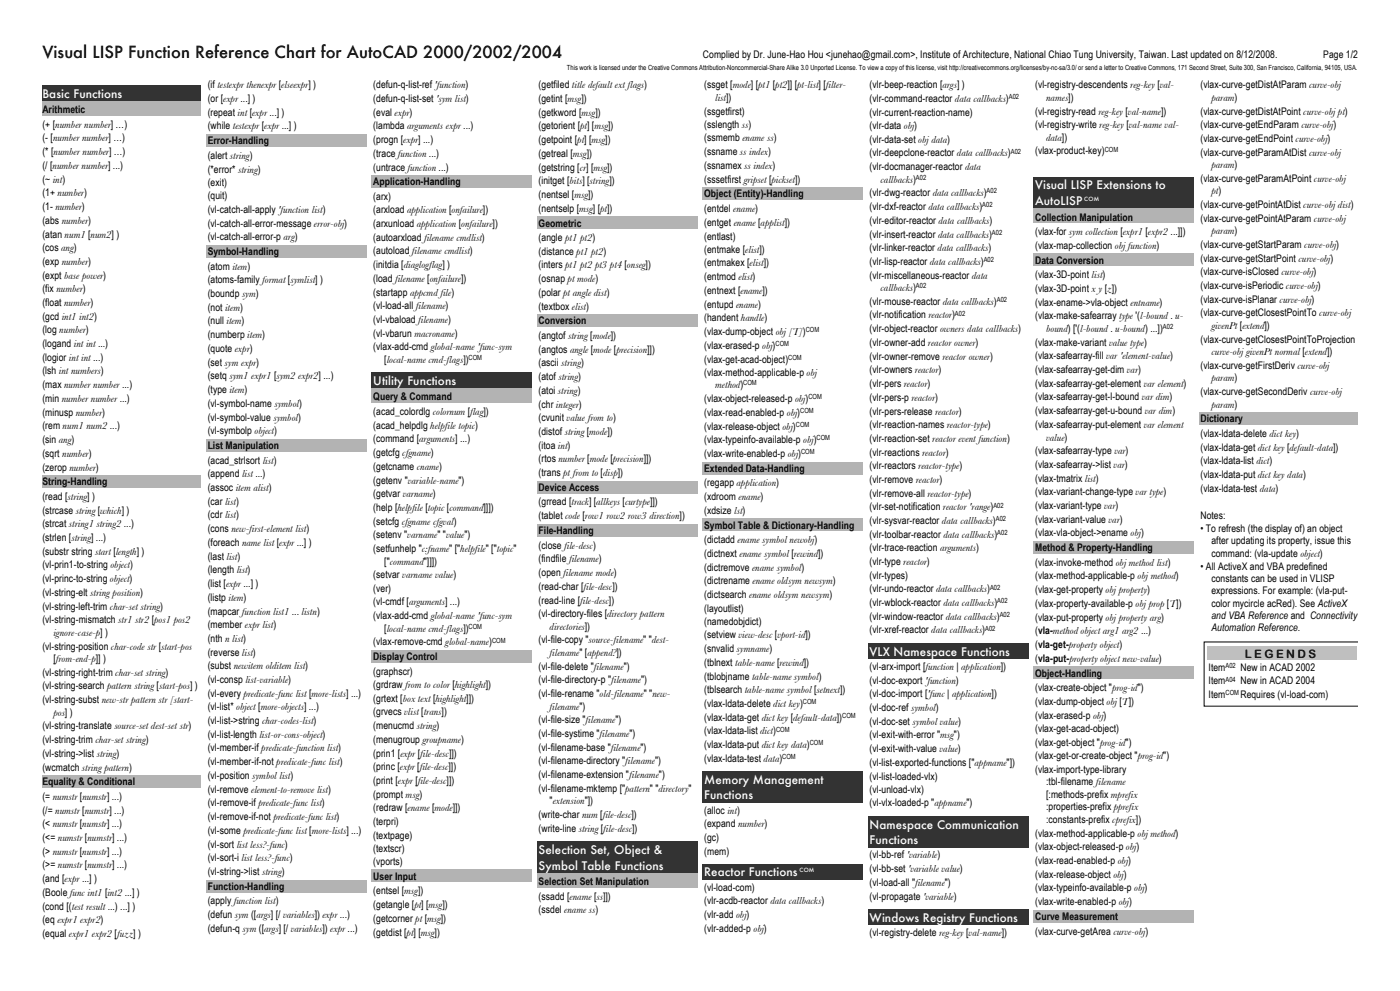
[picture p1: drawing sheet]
<svg xmlns="http://www.w3.org/2000/svg" width="419mm" height="297mm" viewBox="0 0 419 297" stroke-linecap="round" stroke-linejoin="round" font-family="sans-serif">
<defs><g id="words">
<text font-size="4.9" x="12.7" y="17.3">Visual LISP Function Reference Chart for AutoCAD 2000/2002/2004</text>
<g font-size="3.5" fill="#fff">
<text x="12.7" y="29.3">Basic Functions</text>
<text x="310.1" y="56.7">Visual LISP Extensions to</text>
<text x="310.1" y="61.5">AutoLISP</text>
<text x="111.8" y="115.2">Utility Functions</text>
<text x="260.5" y="196.3">VLX Namespace Functions</text>
<text x="211" y="234.7">Memory Management</text>
<text x="211" y="239.4">Functions</text>
<text x="260.5" y="248.1">Namespace Communication</text>
<text x="161.4" y="255.7">Selection Set, Object &amp;</text>
<text x="260.5" y="252.7">Functions</text>
<text x="161.4" y="260.3">Symbol Table Functions</text>
<text x="211" y="262.4">Reactor Functions</text>
<text x="260.5" y="275.9">Windows Registry Functions</text>
</g>
<text font-size="3.5" x="372.9" y="196.8">L E G E N D S</text>
<g font-size="3.1">
<text x="210.6" y="17.3">Complied by Dr. June-Hao Hou &lt;junehao@gmail.com&gt;, Institute of Architecture, National Chiao Tung University, Taiwan. Last updated on 8/12/2008.</text>
<text x="396.5" y="17.3">Page 1/2</text>
<text x="62.2" y="26.4">(if testexpr thenexpr [elseexpr] )</text>
<text x="111.8" y="26.4">(defun-q-list-ref 'function)</text>
<text x="161.4" y="26.4">(getfiled title default ext flags)</text>
<text x="211" y="26.4">(ssget [mode] [pt1 [pt2]] [pt-list] [filter-</text>
<text x="260.5" y="26.4">(vlr-beep-reaction [args] )</text>
<text x="310.1" y="26.4">(vl-registry-descendents reg-key[val-</text>
<text x="359.7" y="26.4">(vlax-curve-getDistAtParam curve-obj</text>
<text x="12.7" y="33.9">Arithmetic</text>
<text x="62.2" y="34.6">(repeat int [expr ...] )</text>
<text x="62.2" y="30.5">(or [expr ...] )</text>
<text x="111.8" y="30.5">(defun-q-list-set 'sym list)</text>
<text x="111.8" y="34.6">(eval expr)</text>
<text x="161.4" y="34.6">(getkword [msg])</text>
<text x="161.4" y="30.5">(getint [msg])</text>
<text x="211" y="34.3">(ssgetfirst)</text>
<text x="214.3" y="30.1">list])</text>
<text x="260.5" y="30.5">(vlr-command-reactor data callbacks)</text>
<text x="260.5" y="34.6">(vlr-current-reaction-name)</text>
<text x="310.1" y="34.3">(vl-registry-read reg-key[val-name])</text>
<text x="313.4" y="30.1">names])</text>
<text x="359.7" y="34.3">(vlax-curve-getDistAtPoint curve-obj pt)</text>
<text x="363" y="30.1">param)</text>
<text x="12.7" y="38.3">(+ [number number] …)</text>
<text x="62.2" y="38.7">(while testexpr [expr ...] )</text>
<text x="111.8" y="38.7">(lambda arguments expr ...)</text>
<text x="161.4" y="38.7">(getorient [pt] [msg])</text>
<text x="211" y="38.3">(sslength ss)</text>
<text x="260.5" y="38.6">(vlr-data obj)</text>
<text x="310.1" y="38.4">(vl-registry-write reg-key[val-name val-</text>
<text x="359.7" y="38.4">(vlax-curve-getEndParam curve-obj)</text>
<text x="12.7" y="42.3">(- [number number] …)</text>
<text x="12.7" y="46.5">(* [number number] …)</text>
<text x="62.2" y="43.2">Error-Handling</text>
<text x="62.2" y="47.5">(alert string)</text>
<text x="111.8" y="42.8">(progn [expr] ...)</text>
<text x="111.8" y="46.9">(trace function ...)</text>
<text x="161.4" y="42.8">(getpoint [pt] [msg])</text>
<text x="161.4" y="46.9">(getreal [msg])</text>
<text x="211" y="42.3">(ssmemb ename ss)</text>
<text x="211" y="46.5">(ssname ss index)</text>
<text x="260.5" y="42.7">(vlr-data-set obj data)</text>
<text x="260.5" y="46.8">(vlr-deepclone-reactor data callbacks)</text>
<text x="310.1" y="46.2">(vlax-product-key)</text>
<text x="313.4" y="42.2">data])</text>
<text x="359.7" y="46.6">(vlax-curve-getParamAtDist curve-obj</text>
<text x="359.7" y="42.5">(vlax-curve-getEndPoint curve-obj)</text>
<text x="12.7" y="50.5">(/ [number number] ...)</text>
<text x="62.2" y="51.6">(*error* string)</text>
<text x="111.8" y="51.1">(untrace function ...)</text>
<text x="161.4" y="51.1">(getstring [cr] [msg])</text>
<text x="211" y="50.5">(ssnamex ss index)</text>
<text x="260.5" y="50.9">(vlr-docmanager-reactor data</text>
<text x="363" y="50.4">param)</text>
<text x="12.7" y="54.7">(~ int)</text>
<text x="12.7" y="58.8">(1+ number)</text>
<text x="62.2" y="55.7">(exit)</text>
<text x="62.2" y="59.7">(quit)</text>
<text x="111.8" y="55.5">Application-Handling</text>
<text x="111.8" y="59.9">(arx)</text>
<text x="161.4" y="59.3">(nentsel [msg])</text>
<text x="161.4" y="55.1">(initget [bits] [string])</text>
<text x="211" y="54.7">(sssetfirst gripset [pickset])</text>
<text x="211" y="59.1">Object (Entity)-Handling</text>
<text x="260.5" y="58.8">(vlr-dwg-reactor data callbacks)</text>
<text x="263.8" y="54.7">callbacks)</text>
<text x="359.7" y="54.4">(vlax-curve-getParamAtPoint curve-obj</text>
<text x="363" y="58.2">pt)</text>
<text x="12.7" y="62.9">(1- number)</text>
<text x="62.2" y="63.8">(vl-catch-all-apply 'function list)</text>
<text x="111.8" y="63.8">(arxload application [onfailure])</text>
<text x="161.4" y="63.3">(nentselp [msg] [pt])</text>
<text x="211" y="63.5">(entdel ename)</text>
<text x="260.5" y="62.9">(vlr-dxf-reactor data callbacks)</text>
<text x="359.7" y="62.3">(vlax-curve-getPointAtDist curve-obj dist)</text>
<text x="12.7" y="67">(abs number)</text>
<text x="12.7" y="71.1">(atan num1 [num2] )</text>
<text x="62.2" y="67.8">(vl-catch-all-error-message error-obj)</text>
<text x="62.2" y="72">(vl-catch-all-error-p arg)</text>
<text x="111.8" y="67.9">(arxunload application [onfailure])</text>
<text x="161.4" y="67.8">Geometric</text>
<text x="211" y="71.7">(entlast)</text>
<text x="211" y="67.6">(entget ename [applist])</text>
<text x="260.5" y="67">(vlr-editor-reactor data callbacks)</text>
<text x="260.5" y="71.1">(vlr-insert-reactor data callbacks)</text>
<text x="310.1" y="66">Collection Manipulation</text>
<text x="310.1" y="70.4">(vlax-for sym collection [expr1 [expr2 ...]])</text>
<text x="359.7" y="66.4">(vlax-curve-getPointAtParam curve-obj</text>
<text x="363" y="70.2">param)</text>
<text x="12.7" y="75.2">(cos ang)</text>
<text x="62.2" y="76.4">Symbol-Handling</text>
<text x="111.8" y="72.1">(autoarxload filename cmdlist)</text>
<text x="111.8" y="76.1">(autoload filename cmdlist)</text>
<text x="161.4" y="72.1">(angle pt1 pt2)</text>
<text x="161.4" y="76.3">(distance pt1 pt2)</text>
<text x="211" y="75.7">(entmake [elist])</text>
<text x="260.5" y="75.2">(vlr-linker-reactor data callbacks)</text>
<text x="310.1" y="74.5">(vlax-map-collection obj function)</text>
<text x="359.7" y="74.3">(vlax-curve-getStartParam curve-obj)</text>
<text x="12.7" y="83.4">(expt base power)</text>
<text x="12.7" y="79.3">(exp number)</text>
<text x="62.2" y="80.8">(atom item)</text>
<text x="111.8" y="80.3">(initdia [diaglogflag] )</text>
<text x="161.4" y="80.3">(inters pt1 pt2 pt3 pt4 [onseg])</text>
<text x="211" y="79.8">(entmakex [elist])</text>
<text x="211" y="83.9">(entmod elist)</text>
<text x="260.5" y="79.3">(vlr-lisp-reactor data callbacks)</text>
<text x="260.5" y="83.4">(vlr-miscellaneous-reactor data</text>
<text x="310.1" y="78.9">Data Conversion</text>
<text x="310.1" y="83.3">(vlax-3D-point list)</text>
<text x="359.7" y="82.5">(vlax-curve-isClosed curve-obj)</text>
<text x="359.7" y="78.3">(vlax-curve-getStartPoint curve-obj)</text>
<text x="12.7" y="87.5">(fix number)</text>
<text x="62.2" y="84.8">(atoms-family format [symlist] )</text>
<text x="62.2" y="89">(boundp sym)</text>
<text x="111.8" y="84.3">(load filename [onfailure])</text>
<text x="111.8" y="88.5">(startapp appcmd file)</text>
<text x="161.4" y="84.5">(osnap pt mode)</text>
<text x="161.4" y="88.6">(polar pt angle dist)</text>
<text x="211" y="88">(entnext [ename])</text>
<text x="263.8" y="87.2">callbacks)</text>
<text x="310.1" y="87.4">(vlax-3D-point x y[z])</text>
<text x="359.7" y="86.5">(vlax-curve-isPeriodic curve-obj)</text>
<text x="12.7" y="95.8">(gcd int1 int2)</text>
<text x="12.7" y="91.6">(float number)</text>
<text x="62.2" y="93">(not item)</text>
<text x="111.8" y="92.5">(vl-load-all filename)</text>
<text x="161.4" y="92.7">(textbox elist)</text>
<text x="211" y="92.1">(entupd ename)</text>
<text x="260.5" y="91.3">(vlr-mouse-reactor data callbacks)</text>
<text x="260.5" y="95.3">(vlr-notification reactor)</text>
<text x="310.1" y="91.5">(vlax-ename-&gt;vla-object entname)</text>
<text x="310.1" y="95.6">(vlax-make-safearray type '(l-bound . u-</text>
<text x="359.7" y="90.7">(vlax-curve-isPlanar curve-obj)</text>
<text x="359.7" y="94.7">(vlax-curve-getClosestPointTo curve-obj</text>
<text x="12.7" y="99.8">(log number)</text>
<text x="62.2" y="97.1">(null item)</text>
<text x="62.2" y="101.3">(numberp item)</text>
<text x="111.8" y="96.7">(vl-vbaload filename)</text>
<text x="111.8" y="100.8">(vl-vbarun macroname)</text>
<text x="161.4" y="97.1">Conversion</text>
<text x="161.4" y="101.5">(angtof string[mode])</text>
<text x="211" y="96.2">(handent handle)</text>
<text x="211" y="100.3">(vlax-dump-object obj [T])</text>
<text x="260.5" y="99.5">(vlr-object-reactor owners data callbacks)</text>
<text x="313.4" y="99.4">bound) ['(l-bound . u-bound) ...])</text>
<text x="363" y="98.6">givenPt [extend])</text>
<text x="12.7" y="104">(logand int int ...)</text>
<text x="62.2" y="105.3">(quote expr)</text>
<text x="111.8" y="104.9">(vlax-add-cmd global-name 'func-sym</text>
<text x="161.4" y="105.6">(angtos angle [mode [precision]])</text>
<text x="211" y="104.4">(vlax-erased-p obj)</text>
<text x="260.5" y="103.5">(vlr-owner-add reactor owner)</text>
<text x="260.5" y="107.7">(vlr-owner-remove reactor owner)</text>
<text x="310.1" y="103.5">(vlax-make-variant value type)</text>
<text x="310.1" y="107.6">(vlax-safearray-fill var 'element-value)</text>
<text x="359.7" y="102.6">(vlax-curve-getClosestPointToProjection</text>
<text x="363" y="106.3">curve-obj givenPt normal [extend])</text>
<text x="12.7" y="108">(logior int int ...)</text>
<text x="12.7" y="112.1">(lsh int numbers)</text>
<text x="62.2" y="109.5">(set sym expr)</text>
<text x="62.2" y="113.5">(setq sym1 expr1 [sym2 expr2] ...)</text>
<text x="115.1" y="108.6">[local-name cmd-flags])</text>
<text x="161.4" y="109.6">(ascii string)</text>
<text x="161.4" y="113.8">(atof string)</text>
<text x="211" y="112.5">(vlax-method-applicable-p obj</text>
<text x="211" y="108.5">(vlax-get-acad-object)</text>
<text x="260.5" y="111.8">(vlr-owners reactor)</text>
<text x="310.1" y="111.7">(vlax-safearray-get-dim var)</text>
<text x="359.7" y="110.4">(vlax-curve-getFirstDeriv curve-obj</text>
<text x="12.7" y="116.2">(max number number ...)</text>
<text x="62.2" y="117.7">(type item)</text>
<text x="111.8" y="119.9">Query &amp; Command</text>
<text x="161.4" y="117.9">(atoi string)</text>
<text x="214.3" y="116.2">method)</text>
<text x="260.5" y="115.9">(vlr-pers reactor)</text>
<text x="260.5" y="120">(vlr-pers-p reactor)</text>
<text x="310.1" y="115.8">(vlax-safearray-get-element var element)</text>
<text x="310.1" y="119.9">(vlax-safearray-get-l-bound var dim)</text>
<text x="359.7" y="118.2">(vlax-curve-getSecondDeriv curve-obj</text>
<text x="363" y="114.1">param)</text>
<text x="12.7" y="120.3">(min number number ...)</text>
<text x="12.7" y="124.5">(minusp number)</text>
<text x="62.2" y="121.8">(vl-symbol-name symbol)</text>
<text x="62.2" y="125.9">(vl-symbol-value symbol)</text>
<text x="111.8" y="124.3">(acad_colordlg colornum [flag])</text>
<text x="161.4" y="122">(chr integer)</text>
<text x="211" y="120.4">(vlax-object-released-p obj)</text>
<text x="211" y="124.5">(vlax-read-enabled-p obj)</text>
<text x="260.5" y="124.1">(vlr-pers-release reactor)</text>
<text x="310.1" y="124">(vlax-safearray-get-u-bound var dim)</text>
<text x="363" y="122">param)</text>
<text x="12.7" y="128.5">(rem num1 num2 ...)</text>
<text x="62.2" y="130">(vl-symbolp object)</text>
<text x="111.8" y="128.4">(acad_helpdlg helpfile topic)</text>
<text x="161.4" y="126.1">(cvunit value from to)</text>
<text x="161.4" y="130.2">(distof string[mode])</text>
<text x="211" y="128.6">(vlax-release-object obj)</text>
<text x="260.5" y="128.2">(vlr-reaction-names reactor-type)</text>
<text x="310.1" y="128.1">(vlax-safearray-put-element var element</text>
<text x="313.4" y="131.9">value)</text>
<text x="359.7" y="126.4">Dictionary</text>
<text x="359.7" y="130.8">(vlax-ldata-delete dict key)</text>
<text x="12.7" y="132.7">(sin ang)</text>
<text x="12.7" y="136.7">(sqrt number)</text>
<text x="62.2" y="134.5">List Manipulation</text>
<text x="111.8" y="132.4">(command [arguments] ...)</text>
<text x="111.8" y="136.6">(getcfg cfgname)</text>
<text x="161.4" y="134.3">(itoa int)</text>
<text x="211" y="132.7">(vlax-typeinfo-available-p obj)</text>
<text x="211" y="136.8">(vlax-write-enabled-p obj)</text>
<text x="260.5" y="132.3">(vlr-reaction-set reactor event function)</text>
<text x="260.5" y="136.4">(vlr-reactions reactor)</text>
<text x="310.1" y="136">(vlax-safearray-type var)</text>
<text x="359.7" y="134.9">(vlax-ldata-get dict key[default-data])</text>
<text x="12.7" y="140.9">(zerop number)</text>
<text x="62.2" y="138.8">(acad_strlsort list)</text>
<text x="62.2" y="142.9">(append list ...)</text>
<text x="111.8" y="140.6">(getcname cname)</text>
<text x="161.4" y="138.4">(rtos number [mode [precision]])</text>
<text x="161.4" y="142.5">(trans pt from to [disp])</text>
<text x="211" y="141.2">Extended Data-Handling</text>
<text x="260.5" y="140.5">(vlr-reactors reactor-type)</text>
<text x="310.1" y="140">(vlax-safearray-&gt;list var)</text>
<text x="359.7" y="139">(vlax-ldata-list dict)</text>
<text x="359.7" y="143.1">(vlax-ldata-put dict key data)</text>
<text x="12.7" y="145.3">String-Handling</text>
<text x="12.7" y="149.7">(read [string] )</text>
<text x="62.2" y="147">(assoc item alist)</text>
<text x="111.8" y="144.8">(getenv &quot;variable-name&quot;)</text>
<text x="111.8" y="148.8">(getvar varname)</text>
<text x="161.4" y="147">Device Access</text>
<text x="211" y="145.6">(regapp application)</text>
<text x="211" y="149.7">(xdroom ename)</text>
<text x="260.5" y="144.6">(vlr-remove reactor)</text>
<text x="260.5" y="148.8">(vlr-remove-all reactor-type)</text>
<text x="310.1" y="144.2">(vlax-tmatrix list)</text>
<text x="310.1" y="148.3">(vlax-variant-change-type var type)</text>
<text x="359.7" y="147.2">(vlax-ldata-test data)</text>
<text x="12.7" y="153.8">(strcase string[which] )</text>
<text x="62.2" y="151.1">(car list)</text>
<text x="62.2" y="155.2">(cdr list)</text>
<text x="111.8" y="153">(help [helpfile [topic [command]]])</text>
<text x="161.4" y="155.4">(tablet code [row1 row2 row3 direction])</text>
<text x="161.4" y="151.3">(grread [track] [allkeys [curtype]])</text>
<text x="211" y="153.8">(xdsize lst)</text>
<text x="260.5" y="152.8">(vlr-set-notification reactor 'range)</text>
<text x="310.1" y="152.4">(vlax-variant-type var)</text>
<text x="359.7" y="155.3">Notes:</text>
<text x="12.7" y="162">(strlen [string] ...)</text>
<text x="12.7" y="157.9">(strcat string1 string2 ...)</text>
<text x="62.2" y="159.3">(cons new-first-element list)</text>
<text x="111.8" y="157.1">(setcfg cfgname cfgval)</text>
<text x="111.8" y="161.2">(setenv &quot;varname&quot; &quot;value&quot;)</text>
<text x="161.4" y="159.9">File-Handling</text>
<text x="211" y="158.2">Symbol Table &amp; Dictionary-Handling</text>
<text x="260.5" y="161">(vlr-toolbar-reactor data callbacks)</text>
<text x="260.5" y="157">(vlr-sysvar-reactor data callbacks)</text>
<text x="310.1" y="156.5">(vlax-variant-value var)</text>
<text x="310.1" y="160.6">(vlax-vla-object-&gt;ename obj)</text>
<text x="359.7" y="159.3">• To refresh (the display of) an object</text>
<text x="12.7" y="166.1">(substr string start [length] )</text>
<text x="62.2" y="163.4">(foreach name list [expr ...] )</text>
<text x="62.2" y="167.6">(last list)</text>
<text x="111.8" y="165.3">(setfunhelp &quot;c:fname&quot; [&quot;helpfile&quot; [&quot;topic&quot;</text>
<text x="161.4" y="164.3">(close file-desc)</text>
<text x="211" y="162.6">(dictadd ename symbol newobj)</text>
<text x="211" y="166.7">(dictnext ename symbol [rewind])</text>
<text x="260.5" y="165.1">(vlr-trace-reaction arguments)</text>
<text x="310.1" y="165">Method &amp; Property-Handling</text>
<text x="363" y="163">after updating its property, issue this</text>
<text x="363" y="166.6">command: (vla-update object)</text>
<text x="12.7" y="170.2">(vl-prin1-to-string object)</text>
<text x="62.2" y="171.6">(length list)</text>
<text x="111.8" y="173.1">(setvar varname value)</text>
<text x="115.1" y="169.1">[&quot;command&quot;]]])</text>
<text x="161.4" y="168.3">(findfile filename)</text>
<text x="161.4" y="172.5">(open filename mode)</text>
<text x="211" y="170.9">(dictremove ename symbol)</text>
<text x="260.5" y="169.2">(vlr-type reactor)</text>
<text x="260.5" y="173.3">(vlr-types)</text>
<text x="310.1" y="169.4">(vlax-invoke-method obj method list)</text>
<text x="310.1" y="173.5">(vlax-method-applicable-p obj method)</text>
<text x="359.7" y="170.7">• All ActiveX and VBA predefined</text>
<text x="12.7" y="174.3">(vl-princ-to-string object)</text>
<text x="12.7" y="178.4">(vl-string-elt string position)</text>
<text x="62.2" y="179.8">(listp item)</text>
<text x="62.2" y="175.8">(list [expr ...] )</text>
<text x="111.8" y="177.2">(ver)</text>
<text x="161.4" y="176.5">(read-char [file-desc])</text>
<text x="211" y="174.9">(dictrename ename oldsym newsym)</text>
<text x="211" y="179">(dictsearch ename oldsym newsym)</text>
<text x="260.5" y="177.4">(vlr-undo-reactor data callbacks)</text>
<text x="310.1" y="177.6">(vlax-get-property obj property)</text>
<text x="363" y="174.3">constants can be used in VLISP</text>
<text x="363" y="178">expressions. For example: (vla-put-</text>
<text x="12.7" y="182.5">(vl-string-left-trim char-set string)</text>
<text x="62.2" y="184">(mapcar function list1 ... listn)</text>
<text x="111.8" y="181.3">(vl-cmdf [arguments] ...)</text>
<text x="111.8" y="185.3">(vlax-add-cmd global-name 'func-sym</text>
<text x="161.4" y="180.7">(read-line [file-desc])</text>
<text x="161.4" y="184.7">(vl-directory-files [directory pattern</text>
<text x="211" y="183.1">(layoutlist)</text>
<text x="260.5" y="185.6">(vlr-window-reactor data callbacks)</text>
<text x="260.5" y="181.4">(vlr-wblock-reactor data callbacks)</text>
<text x="310.1" y="181.7">(vlax-property-available-p obj prop[T])</text>
<text x="310.1" y="185.8">(vlax-put-property obj property arg)</text>
<text x="363" y="181.6">color mycircle acRed). See ActiveX</text>
<text x="363" y="185.3">and VBA Reference and Connectivity</text>
<text x="12.7" y="186.6">(vl-string-mismatch str1 str2 [pos1 pos2</text>
<text x="16" y="190.4">ignore-case-p] )</text>
<text x="62.2" y="188">(member expr list)</text>
<text x="115.1" y="189.1">[local-name cmd-flags])</text>
<text x="164.7" y="188.6">directories])</text>
<text x="211" y="187.1">(namedobjdict)</text>
<text x="211" y="191.1">(setview view-desc [vport-id])</text>
<text x="260.5" y="189.7">(vlr-xref-reactor data callbacks)</text>
<text x="310.1" y="189.9">(vla-method object arg1 arg2 ...)</text>
<text x="363" y="188.9">Automation Reference.</text>
<text x="12.7" y="194.5">(vl-string-position char-code str [start-pos</text>
<text x="62.2" y="192.2">(nth n list)</text>
<text x="62.2" y="196.3">(reverse list)</text>
<text x="111.8" y="197.6">Display Control</text>
<text x="111.8" y="193.2">(vlax-remove-cmd global-name)</text>
<text x="161.4" y="192.6">(vl-file-copy &quot;source-filename&quot; &quot;dest-</text>
<text x="164.7" y="196.3">filename&quot; [append?])</text>
<text x="211" y="195.2">(snvalid symname)</text>
<text x="310.1" y="194.1">(vla-get-propertyobject)</text>
<text x="12.7" y="202.4">(vl-string-right-trim char-set string)</text>
<text x="16" y="198.2">[from-end-p]] )</text>
<text x="62.2" y="200.4">(subst newitem olditem list)</text>
<text x="111.8" y="202">(graphscr)</text>
<text x="161.4" y="200.5">(vl-file-delete &quot;filename&quot;)</text>
<text x="211" y="199.3">(tblnext table-name [rewind])</text>
<text x="211" y="203.5">(tblobjname table-name symbol)</text>
<text x="260.5" y="200.6">(vl-arx-import [function | application])</text>
<text x="310.1" y="198.1">(vla-put-propertyobject new-value)</text>
<text x="310.1" y="202.6">Object-Handling</text>
<text x="362.1" y="200.9">Item</text>
<text x="371.6" y="200.9">New in ACAD 2002</text>
<text x="12.7" y="206.4">(vl-string-search pattern string[start-pos] )</text>
<text x="62.2" y="204.5">(vl-consp list-variable)</text>
<text x="62.2" y="208.5">(vl-every predicate-func list [more-lists] ...)</text>
<text x="111.8" y="206">(grdraw from to color [highlight])</text>
<text x="161.4" y="204.6">(vl-file-directory-p &quot;filename&quot;)</text>
<text x="161.4" y="208.7">(vl-file-rename &quot;old-filename&quot; &quot;new-</text>
<text x="211" y="207.5">(tblsearch table-name symbol [setnext])</text>
<text x="260.5" y="204.6">(vl-doc-export 'function)</text>
<text x="260.5" y="208.8">(vl-doc-import ['func | application])</text>
<text x="310.1" y="206.9">(vlax-create-object &quot;prog-id&quot;)</text>
<text x="362.1" y="204.9">Item</text>
<text x="362.1" y="208.9">Item</text>
<text x="371.6" y="204.9">New in ACAD 2004</text>
<text x="371.6" y="208.9">Requires (vl-load-com)</text>
<text x="12.7" y="210.6">(vl-string-subst new-str pattern str [start-</text>
<text x="16" y="214.3">pos] )</text>
<text x="62.2" y="212.7">(vl-list* object [more-objects] ...)</text>
<text x="111.8" y="210.1">(grtext [box text [highlight]])</text>
<text x="111.8" y="214.2">(grvecs vlist [trans])</text>
<text x="164.7" y="212.4">filename&quot;)</text>
<text x="211" y="215.7">(vlax-ldata-get dict key[default-data])</text>
<text x="211" y="211.7">(vlax-ldata-delete dict key)</text>
<text x="260.5" y="212.9">(vl-doc-ref symbol)</text>
<text x="310.1" y="211.1">(vlax-dump-object obj[T])</text>
<text x="310.1" y="215.1">(vlax-erased-p obj)</text>
<text x="12.7" y="218.4">(vl-string-translate source-set dest-set str)</text>
<text x="62.2" y="216.7">(vl-list-&gt;string char-codes-list)</text>
<text x="62.2" y="220.9">(vl-list-length list-or-cons-object)</text>
<text x="111.8" y="218.3">(menucmd string)</text>
<text x="161.4" y="216.6">(vl-file-size &quot;filename&quot;)</text>
<text x="161.4" y="220.6">(vl-file-systime &quot;filename&quot;)</text>
<text x="211" y="219.9">(vlax-ldata-list dict)</text>
<text x="260.5" y="217">(vl-doc-set symbol value)</text>
<text x="260.5" y="221.1">(vl-exit-with-error &quot;msg&quot;)</text>
<text x="310.1" y="219.3">(vlax-get-acad-object)</text>
<text x="12.7" y="222.5">(vl-string-trim char-set string)</text>
<text x="12.7" y="226.6">(vl-string-&gt;list string)</text>
<text x="62.2" y="225">(vl-member-if predicate-function list)</text>
<text x="111.8" y="222.4">(menugroup groupname)</text>
<text x="111.8" y="226.5">(prin1 [expr [file-desc]])</text>
<text x="161.4" y="224.7">(vl-filename-base &quot;filename&quot;)</text>
<text x="211" y="223.9">(vlax-ldata-put dict key data)</text>
<text x="260.5" y="225.2">(vl-exit-with-value value)</text>
<text x="310.1" y="223.3">(vlax-get-object &quot;prog-id&quot;)</text>
<text x="310.1" y="227.3">(vlax-get-or-create-object &quot;prog-id&quot;)</text>
<text x="12.7" y="230.7">(wcmatch string pattern)</text>
<text x="62.2" y="229.1">(vl-member-if-not predicate-func list)</text>
<text x="62.2" y="233.2">(vl-position symbol list)</text>
<text x="111.8" y="230.6">(princ [expr [file-desc]])</text>
<text x="161.4" y="232.9">(vl-filename-extension &quot;filename&quot;)</text>
<text x="161.4" y="228.9">(vl-filename-directory &quot;filename&quot;)</text>
<text x="211" y="228.1">(vlax-ldata-test data)</text>
<text x="260.5" y="229.3">(vl-list-exported-functions [&quot;appname&quot;])</text>
<text x="260.5" y="233.4">(vl-list-loaded-vlx)</text>
<text x="310.1" y="231.5">(vlax-import-type-library</text>
<text x="12.7" y="235.1">Equality &amp; Conditional</text>
<text x="12.7" y="239.5">(= numstr [numstr] ...)</text>
<text x="62.2" y="237.3">(vl-remove element-to-remove list)</text>
<text x="111.8" y="238.8">(prompt msg)</text>
<text x="111.8" y="234.7">(print [expr [file-desc]])</text>
<text x="161.4" y="237.1">(vl-filename-mktemp [&quot;pattern&quot; &quot;directory&quot;</text>
<text x="260.5" y="237.4">(vl-unload-vlx)</text>
<text x="313.4" y="235.1">:tbl-filename filename</text>
<text x="313.4" y="238.8">[:methods-prefix mprefix</text>
<text x="12.7" y="243.6">(/= numstr [numstr] ...)</text>
<text x="62.2" y="241.4">(vl-remove-if predicate-func list)</text>
<text x="62.2" y="245.5">(vl-remove-if-not predicate-func list)</text>
<text x="111.8" y="242.9">(redraw [ename [mode]])</text>
<text x="161.4" y="244.9">(write-char num [file-desc])</text>
<text x="164.7" y="240.8">&quot;extension&quot;])</text>
<text x="211" y="243.7">(alloc int)</text>
<text x="260.5" y="241.4">(vl-vlx-loaded-p &quot;appname&quot;)</text>
<text x="313.4" y="242.6">:properties-prefix pprefix</text>
<text x="12.7" y="251.8">(&lt;= numstr [numstr] ...)</text>
<text x="12.7" y="247.7">(&lt; numstr [numstr] ...)</text>
<text x="62.2" y="249.6">(vl-some predicate-func list [more-lists] ...)</text>
<text x="111.8" y="247.1">(terpri)</text>
<text x="111.8" y="251">(textpage)</text>
<text x="161.4" y="249">(write-line string[file-desc])</text>
<text x="211" y="247.7">(expand number)</text>
<text x="211" y="251.9">(gc)</text>
<text x="310.1" y="250.4">(vlax-method-applicable-p objmethod)</text>
<text x="313.4" y="246.4">:constants-prefix cprefix])</text>
<text x="12.7" y="255.9">(&gt; numstr [numstr] ...)</text>
<text x="62.2" y="253.7">(vl-sort list less?-func)</text>
<text x="62.2" y="257.8">(vl-sort-i list less?-func)</text>
<text x="111.8" y="255">(textscr)</text>
<text x="211" y="255.9">(mem)</text>
<text x="260.5" y="257">(vl-bb-ref 'variable)</text>
<text x="310.1" y="254.6">(vlax-object-released-p obj)</text>
<text x="12.7" y="260">(&gt;= numstr [numstr] ...)</text>
<text x="62.2" y="262">(vl-string-&gt;list string)</text>
<text x="111.8" y="259">(vports)</text>
<text x="111.8" y="263.4">User Input</text>
<text x="260.5" y="261.1">(vl-bb-set 'variable value)</text>
<text x="310.1" y="258.7">(vlax-read-enabled-p obj)</text>
<text x="310.1" y="262.8">(vlax-release-object obj)</text>
<text x="12.7" y="268.2">(Boole func int1 [int2 ...] )</text>
<text x="12.7" y="264.2">(and [expr ...] )</text>
<text x="62.2" y="266.4">Function-Handling</text>
<text x="111.8" y="267.7">(entsel [msg])</text>
<text x="161.4" y="264.9">Selection Set Manipulation</text>
<text x="161.4" y="269.3">(ssadd [ename [ss]])</text>
<text x="211" y="266.7">(vl-load-com)</text>
<text x="260.5" y="265.2">(vl-load-all &quot;filename&quot;)</text>
<text x="260.5" y="269.3">(vl-propagate 'variable)</text>
<text x="310.1" y="266.9">(vlax-typeinfo-available-p obj)</text>
<text x="12.7" y="272.4">(cond [(test result ...) ...] )</text>
<text x="62.2" y="270.8">(apply function list)</text>
<text x="62.2" y="274.8">(defun sym ([args] [/ variables]) expr ...)</text>
<text x="111.8" y="271.9">(getangle [pt] [msg])</text>
<text x="111.8" y="275.9">(getcorner pt [msg])</text>
<text x="161.4" y="273.4">(ssdel ename ss)</text>
<text x="211" y="274.7">(vlr-add obj)</text>
<text x="211" y="270.7">(vlr-acdb-reactor data callbacks)</text>
<text x="310.1" y="271">(vlax-write-enabled-p obj)</text>
<text x="310.1" y="275.4">Curve Measurement</text>
<text x="12.7" y="280.6">(equal expr1 expr2 [fuzz] )</text>
<text x="12.7" y="276.4">(eq expr1 expr2)</text>
<text x="62.2" y="279">(defun-q sym ([args] [/ variables]) expr ...)</text>
<text x="111.8" y="280.1">(getdist [pt] [msg])</text>
<text x="211" y="278.9">(vlr-added-p obj)</text>
<text x="260.5" y="280.2">(vl-registry-delete reg-key[val-name])</text>
<text x="310.1" y="279.8">(vlax-curve-getArea curve-obj)</text>
</g>
<g font-size="2.1">
<text x="169.9" y="20.8">This work is licensed under the Creative Commons Attribution-Noncommercial-Share Alike 3.0 Unported License. To view a copy of this license, visit http://creativecommons.org/licenses/by-nc-sa/3.0/ or send a letter to Creative Commons, 171 Second Street, Suite 300, San Francisco, California, 94105, USA.</text>
<text x="302.3" y="29.6">A02</text>
<text x="302.9" y="46">A02</text>
<text x="331" y="45.4">COM</text>
<text x="274.4" y="53.8">A02</text>
<text x="295.6" y="57.9">A02</text>
<text x="294.3" y="62.1">A02</text>
<text x="297.2" y="70.3">A02</text>
<text x="294.7" y="78.5">A02</text>
<text x="274.4" y="86.4">A02</text>
<text x="286.1" y="94.5">A02</text>
<text x="298.7" y="90.4">A02</text>
<text x="241.4" y="99.5">COM</text>
<text x="348.4" y="98.6">A02</text>
<text x="140.4" y="107.8">COM</text>
<text x="232.4" y="103.5">COM</text>
<text x="236.2" y="107.7">COM</text>
<text x="222.7" y="115.4">COM</text>
<text x="242.2" y="119.5">COM</text>
<text x="239.7" y="123.6">COM</text>
<text x="238.4" y="127.8">COM</text>
<text x="244.7" y="131.8">COM</text>
<text x="240" y="136">COM</text>
<text x="297.6" y="152">A02</text>
<text x="298.4" y="156.1">A02</text>
<text x="298.8" y="160.2">A02</text>
<text x="296.6" y="176.5">A02</text>
<text x="298.8" y="180.6">A02</text>
<text x="299.5" y="184.7">A02</text>
<text x="140.4" y="188.3">COM</text>
<text x="295.2" y="188.8">A02</text>
<text x="147.4" y="192.4">COM</text>
<text x="367.2" y="200.1">A02</text>
<text x="367.2" y="204">A04</text>
<text x="367.2" y="208">COM</text>
<text x="240.6" y="210.8">COM</text>
<text x="252.3" y="214.9">COM</text>
<text x="232.5" y="219">COM</text>
<text x="234.4" y="227.2">COM</text>
<text x="242.6" y="223.1">COM</text>
</g>
<g font-size="1.7" fill="#fff">
<text x="324.9" y="60.2">COM</text>
<text x="239.6" y="261.1">COM</text>
</g>
</g></defs>
<path d="M12.7 25.6h47.6v4.6h-47.6z" fill="#333"/>
<g fill="#b3b3b3">
<path d="M12.7 30.2h47.6v4.4h-47.6z"/>
<path d="M12.7 142.3h47.6v3.7h-47.6z"/>
<path d="M12.7 232.2h47.6v3.7h-47.6z"/>
<path d="M61.7 40.2h48.1v3.7h-48.1z"/>
<path d="M61.7 73.4h48.1v3.7h-48.1z"/>
<path d="M61.7 131.5h48.1v3.6h-48.1z"/>
<path d="M61.7 263.4h48.1v3.7h-48.1z"/>
<path d="M111.3 52.5h48.1v3.7h-48.1z"/>
</g>
<path d="M111.3 111.5h48.1v4.7h-48.1z" fill="#333"/>
<g fill="#b3b3b3">
<path d="M111.3 116.2h48.1v4.4h-48.1z"/>
<path d="M111.3 194.6h48.1v3.8h-48.1z"/>
<path d="M111.3 260.4h48.1v3.7h-48.1z"/>
<path d="M160.9 64.9h48.1v3.6h-48.1z"/>
<path d="M160.9 94.1h48.1v3.8h-48.1z"/>
<path d="M160.9 144h48.1v3.7h-48.1z"/>
<path d="M160.9 156.9h48.1v3.7h-48.1z"/>
</g>
<g fill="#333">
<path d="M160.9 252h48.1v4.6h-48.1z"/>
<path d="M160.9 256.6h48.1v4.7h-48.1z"/>
</g>
<g fill="#b3b3b3">
<path d="M160.9 261.3h48.1v4.4h-48.1z"/>
<path d="M210.5 56.1h48.1v3.8h-48.1z"/>
<path d="M210.5 138.3h48.1v3.7h-48.1z"/>
<path d="M210.5 155.3h48.1v3.7h-48.1z"/>
</g>
<g fill="#333">
<path d="M210.5 231h48.1v4.6h-48.1z"/>
<path d="M210.5 235.6h48.1v4.8h-48.1z"/>
<path d="M210.5 258.7h48.1v4.7h-48.1z"/>
<path d="M260 192.6h48.1v4.7h-48.1z"/>
<path d="M260 244.3h48.1v4.7h-48.1z"/>
<path d="M260 249h48.1v4.7h-48.1z"/>
<path d="M260 272.2h48.1v4.7h-48.1z"/>
<path d="M309.6 53h48.1v4.7h-48.1z"/>
<path d="M309.6 57.7h48.1v4.7h-48.1z"/>
</g>
<g fill="#b3b3b3">
<path d="M309.6 62.4h48.1v4.4h-48.1z"/>
<path d="M309.6 75.9h48.1v3.8h-48.1z"/>
<path d="M309.6 162.1h48.1v3.7h-48.1z"/>
<path d="M309.6 199.6h48.1v3.7h-48.1z"/>
<path d="M309.6 272.5h48.1v3.7h-48.1z"/>
<path d="M359.2 123.4h47.6v3.8h-47.6z"/>
</g>
<path d="M360.8 192.2h46v19.2h-46z" fill="#fff"/>
<path d="M406.8 192.2h-46v19.2h46" fill="none" stroke="#000" stroke-width=".3"/>
<path d="M361.6 193.5h44.9v4.1h-44.9z" fill="#c0c0c0"/>
<use href="#words"/>
</svg>
